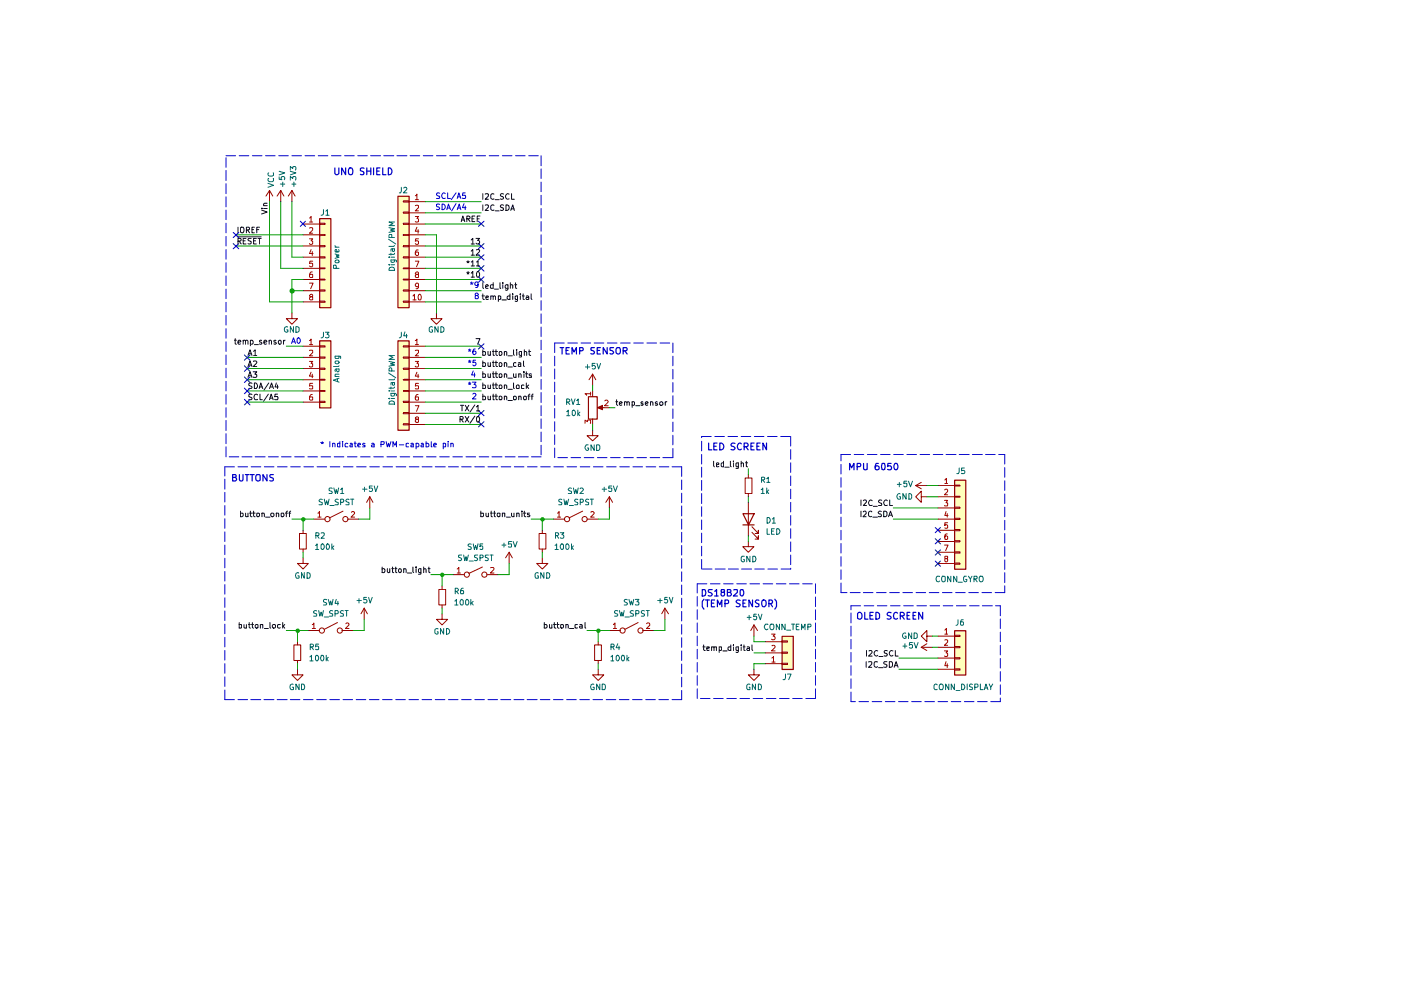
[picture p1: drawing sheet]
<svg xmlns="http://www.w3.org/2000/svg" width="297mm" height="210mm" viewBox="0 0 297 210" stroke-linecap="round" stroke-linejoin="round" font-family="sans-serif">
<g fill="#ffb">
<path d="M67.8 46.4h2.3v18.8h-2.3z"/>
<path d="M165.8 134.9h2.4v7h-2.4z"/>
<path d="M67.8 72.3h2.3v14.2h-2.3z"/>
<path d="M84.4 72.3h2.3v18.9h-2.3z"/>
<path d="M202.4 133.7h2.4v9.4h-2.4z"/>
<path d="M202.4 101.8h2.4v18.9h-2.4z"/>
<path d="M84.4 41.6h2.3v23.6h-2.3z"/>
</g>
<g fill="none" stroke="#0f0f0f" stroke-width=".21">
<path d="M50.3 50.2h5.1M50.5 51.1h.6v-.4l-.1-.2h-.5v1.2M50.5 48.2v1.2M50.7 51.1l.4 .6M51 48.3l.1-.1h.5a.86 .86 0 0 1-.1 1.2l-.5-.2zM51.6 51.1h.4M52.2 50.5h-.6v1.2h.6M52.2 48.8l.6-.1 .1-.4-.2-.1h-.5v1.2M52.5 48.8l.4 .6M53.3 50.5h-.6l-.1 .2 .1 .4 .6 .1v.4l-.2 .1-.5-.1M53.4 48.7h.4M53.8 51.1h.4"/>
<path d="M53.9 48.2h-.5v1.2h.5M54.4 50.5h-.6v1.2h.6M54.4 48.7h.5M54.7 50.5h.7M55 48.2h-.6v1.2M55 50.5v1.2M55.5 44.5l1.1 .5-1.1 .4M55.5 44.2h.1M55.9 44.2h.7M55.9 43.6h.7M56.6 43.1h-.6l-.1 .2 .1 .3M49.7 72.1h.4"/>
<path d="M49.9 71.8v1.1l.2 .1M50.5 72.6l.6-.1-.2-.4-.4 .2v.5l.1 .2 .4-.1M51.6 72.3l.1-.2 .4 .2v.7M51.6 72.1v.9M52.1 72.3l.1-.2 .4 .2v.7M52.6 77.7l.4-1.2 .4 1.2M52.6 75.4l.4-1.2 .4 1.2M52.7 77.4h.6M52.7 79.7h.6M52.7 75h.6M53.1 72.2l.3-.1 .3 .3-.1 .5h-.5M53.1 72.1v1.2"/>
<path d="M53.7 78.8h.7l-.4 .5 .4 .2v.3l-.1 .2-.6-.1M53.8 76.6l.5-.1 .1 .4-.7 .8h.7M53.8 74.5l.3-.3v1.2M53.8 75.4h.6M53.9 73.1h.9M55.5 72.2h-.5v.3l.4 .1 .1 .2-.1 .2-.4-.1M56 72.6l.6-.1-.2-.4-.4 .2v.5l.1 .2 .4-.1M57.1 72.3l.1-.2 .4 .2v.7M57.1 72.1v.9M58.5 72.2h-.4v.3l.3 .1 .2 .2-.2 .2-.3-.1M59.1 72.2l.3-.1 .2 .2v.5l-.2 .2-.4-.3zM60.1 72.1v.9"/>
<path d="M60.5 72.1l-.4 .3M100.9 71.8h.9l-.5 1.2M102.2 62.7h.5M102.4 62.3v1l.3 .2M102.4 77l.3-.1 .3 .2-.1 .5h-.5M102.4 78.8v1.2h.5l.1-.5a.36 .36 0 0 0-.6-.2M102.4 74.6l.3-.1 .3 .3-.1 .5h-.5M102.4 74.2v1.2M102.4 76.5v1.2M103 63.1l.5-.1v-.2h-.5v.6h.5M103.5 76.9v.7l.1 .1 .4-.1M103.5 79.2v.8l.5-.1"/>
<path d="M103.5 74.5v.7l.1 .2 .4-.2M104 74.5v.9M104 76.9v.8M104 79.2v.8M104.1 62.8h.5v.7M104.1 62.7v.8M104.4 76.9h.4M104.4 79.2h.4M104.4 74.5h.4M104.6 62.9l.1-.2 .4 .2v.6M104.6 76.5v1.1l.2 .1M104.6 78.8v1.2h.2"/>
<path d="M104.6 74.2v1.1l.2 .1M105 76.9h.5M105 79.2h.5M105 74.5h.5M105.2 76.5v1.1l.3 .1M105.2 78.8v1v.2h.3M105.2 74.2v1l.3 .2M105.7 62.8h.5v.6h-.5M105.7 62.7v1.2M105.8 77l.2-.1 .3 .1v.6l-.3 .1-.2-.1zM105.8 79.3h.5v.7l-.5-.1zM105.8 74.7l.2-.2 .3 .1v.7l-.3 .1-.2-.2z"/>
<path d="M106.4 63.6h1M106.9 77l.2-.1 .3 .1v.7M106.9 79.3l.4-.1 .1 .2v.6M106.9 74.7l.2-.2 .3 .2v.7M106.9 74.5v.9M106.9 76.9v.8M106.9 79.2v.8M107.7 77.8h.9M107.7 75.4h.9M108.1 62.8l-.3-.1-.3 .3 .1 .4h.5M108.1 62.3v1.2M108.7 62.3v.2"/>
<path d="M108.7 62.7v.8M108.9 79.2l.1 .8 .4-.1M108.9 74.2v1l.2 .2M109.4 77l-.3-.1-.2 .1v.6l.2 .1 .3-.1M109.4 79.2v.8M109.6 74.2v.1M109.6 74.5v.9M109.7 62.7v1.1l-.1 .1-.4-.1M109.7 62.8h-.5v.6h.5M109.9 77h.5v.7M110 79.3l.3-.1 .2 .2v.6M110 79.2v.8"/>
<path d="M110.3 62.3v.2M110.3 62.7v.8M110.4 77.2l-.5 .1v.3h.5M110.6 74.5v1.1l-.5 .1M110.6 74.6l-.4-.1-.1 .2v.5l.1 .2 .4-.1M110.7 62.7h.5M110.9 62.3v1.1l.3 .1M111 76.5v1.1l.2 .1M111.1 78.8v.2M111.1 79.2v.8M111.2 74.7l.1-.2 .4 .2v.7M111.2 74.2v1.2"/>
<path d="M111.4 79.2h.5M111.6 62.8l.3-.1 .2 .2v.6M111.6 78.8v1l.1 .2h.2M112.1 63l-.5 .1-.1 .1 .2 .3 .4-.1M112.1 74.5h.4M112.2 74.2v1l.3 .2M112.6 62.3v1l.2 .2M112.7 79.3l-.3-.1-.2 .2 .2 .3h.3v.3h-.5M52.6 80l.4-1.2 .4 1.2M53.4 81.3l-.5-.1-.2 .2v.3l.7 .3-.1 .4h-.6M53.4 83.7l-.5-.1-.2 .1v.4l.7 .3-.1 .4h-.6M53.9 81.2a.66 .66 0 0 1 .7 .4 .66 .66 0 0 1-.2 .8h-.5z"/>
<path d="M54.6 83.7l-.2-.1a.67 .67 0 0 0-.6 .5 .67 .67 0 0 0 .3 .7l.5-.1M54.9 82.4l.4-1.2 .4 1.2M55 82h.6M55.1 83.6v1.2h.5M56.9 83.6l-1 1.5M57 81.2l-1 1.5M57.1 82.4l.5-1.2 .4 1.2M57.1 84.8l.4-1.2 .4 1.2M57.2 84.4h.6M57.3 82h.5M58.6 81.2l-.3 .8h.7M58.8 83.6h-.5v.6l.5-.1v.7l-.5-.1"/>
<path d="M58.8 81.6v.8M97.5 88.9h.6v-.5l-.6-.1v1.2M97.6 85.9h.7M97.8 88.9l.4 .6M98 85.9v1.2M98.6 88.3l.8 1.2M98.6 85.9l.8 1.2M99.4 88.3l-.8 1.2M99.4 85.9l-.8 1.2M100.7 88.2l-1 1.5M100.7 85.9l-1 1.5M101 86.3l.3-.4v1.2"/>
<path d="M101 87.1h.7M101.1 88.4l.3-.1a.78 .78 0 0 1 0 1.2l-.3-.1zM102.4 83.6v1.2h.5l.1-.6a.36 .36 0 0 0-.6-.1M102.4 81.2v1.2h.5l.1-.5a.36 .36 0 0 0-.6-.2M103.5 84v.8l.5-.1M103.5 81.6v.8l.5-.1M104 81.6v.8M104 84v.8M104.4 84h.4M104.4 81.6h.4M104.6 83.6v1.2h.2M104.6 81.2v1.2h.2"/>
<path d="M105 84h.5M105 81.6h.5M105.2 83.6v1v.2h.3M105.2 81.2v1v.2h.3M105.8 84.1h.5v.7l-.5-.1zM105.8 81.7h.5v.7l-.5-.1zM106.9 84.1l.4-.1 .1 .2v.6M106.9 81.7l.4-.1 .1 .2v.6M106.9 81.6v.8M106.9 84v.8M107.7 84.9h.9M107.7 80.2h.9"/>
<path d="M107.7 82.5h.9M108.9 84.1h.5v.7l-.5-.1zM108.9 81.2v1l.2 .2M109.6 81.7h.5l-.1 .7h-.4zM110 84.1l.3-.1 .2 .2v.6M110 84v.8M111.1 84.1h.5l-.1 .7h-.4zM111.1 81.7h-.5v.6l.5 .1M111.6 81.2v1.2M111.8 82l.3 .4M111.9 84h.5M112.1 81.6l-.5 .4"/>
<path d="M112.4 83.6l-.3 .1v1.1M112.6 84h.4M113 83.6l-.2 .1v1.1M51 108.8h.4l.2 .2-.1 .5h-.5M51 108.4v1.2M52.1 108.8v.7h.5M52.6 108.8v.8M52.9 108.8h.5M53.1 108.4v1l.3 .2M53.6 108.8h.5M53.8 108.4v1l.3 .2M54.4 108.9l.5-.1 .1 .2-.1 .5h-.5z"/>
<path d="M55.5 108.9l.5-.1v.8M55.5 108.8v.8M56.3 109.6h.9M57.4 109l.2-.2h.3l.2 .2-.1 .5h-.5zM58.6 108.9l.4-.1 .1 .8M58.6 108.8v.8M59.6 108.9l.5-.1v.7h-.5zM60.5 108.8h.5M61 108.4l-.3 .1v1.1M61.2 108.8h.4M61.6 108.4l-.2 .1v1.1M101.9 108.8h.5l.1 .5a.36 .36 0 0 1-.6 .2"/>
<path d="M101.9 108.4v1.2M103 108.8v.6l.2 .2 .3-.1M103.5 108.8v.8M104 108.8h.4M104.1 108.4v1.1l.3 .1M104.6 108.8h.5M104.8 108.4v1.1l.3 .1M105.5 108.8l.5 .1v.6h-.5zM106.5 108.9l.5-.1v.8M106.5 108.8v.8M107.4 109.6h.8M108.5 108.8v.6l.1 .2 .4-.1"/>
<path d="M109 108.8v.8M109.6 108.9l.4-.1 .1 .8M109.6 108.8v.8M110.7 108.4v.1M110.7 108.8v.8M111 108.8h.5M111.2 108.4v1l.3 .2M112.3 108.8h-.5v.3h.4l.2 .3-.2 .2-.4-.1M182.5 106v1.2M183 106.2l.5-.2 .2 .3-.7 .9h.7M184.9 106.2l-.2-.2a.67 .67 0 0 0-.6 .5 .67 .67 0 0 0 .3 .7l.5-.1M185.2 107.4h.8"/>
<path d="M186.9 106.1l-.4-.1-.2 .3 .1 .2 .5 .2v.5h-.6M188.1 106.2l-.2-.2a.67 .67 0 0 0-.5 .5 .67 .67 0 0 0 .2 .7l.5-.1M188.6 106v1.2h.6M50.7 132.4l.5 .1v.6h-.5M50.7 132v1.2M51.7 132.4v.6l.2 .2 .3-.1M52.2 132.4v.8M52.7 132.4h.4M52.8 132v1l.3 .2M53.3 132.4h.5M53.5 132v1l.3 .2M54.1 132.6l.2-.2h.3l.1 .7h-.5z"/>
<path d="M55.2 132.5l.5-.1v.8M55.2 132.4v.8M56 133.3h.9M57.2 132v1.1l.2 .1M57.7 132.6l.2-.2h.4l.1 .2-.1 .5h-.5zM59.4 132.4h-.5l-.1 .5a.36 .36 0 0 0 .6 .2M59.9 132v1.2M60 132.8l.4 .4M60.4 132.4l-.5 .4M81 120.6h.4l.2 .2-.1 .5h-.5M81 120.2v1.2M82.1 120.6v.6l.2 .2 .3-.2"/>
<path d="M82.6 120.6v.8M83.1 120.6h.4M83.2 120.2v1.1l.3 .1M83.7 120.6h.5M83.9 120.2v1.1l.3 .1M84.6 120.6h.2l.3 .2v.4l-.3 .2-.3-.2zM85.6 120.7l.2-.1 .3 .1v.7M85.6 120.6v.8M86.4 121.5h.9M87.5 120.2v1l.2 .2M88.2 120.2v.1M88.2 120.6v.8"/>
<path d="M89.2 120.6v1.1l-.5 .1M89.2 120.6h-.3l-.2 .1v.5l.2 .2 .3-.1M89.8 120.7l.2-.1 .3 .1v.7M89.8 120.2v1.2M90.8 120.6h.4M90.9 120.2v1.1l.3 .1M115.4 132.4h.4l.2 .2-.1 .5h-.5M115.4 132v1.2M116.5 132.4v.7h.5M117 132.4v.8M117.3 132.4h.6M117.5 132v1l.4 .2"/>
<path d="M118 132.4h.5M118.2 132v1l.3 .2M118.9 132.5l.5-.1v.7h-.5zM120 132.5l.4-.1 .1 .8M120 132.4v.8M120.7 133.3h1M122.4 132.4l-.5 .1v.6h.5M122.9 132.4h.5v.8M123.4 132.7l-.5 .1v.1l.1 .3 .4-.1M124 132v1.1l.2 .1M149 137.2h.5M149.2 136.7v1.1l.3 .1"/>
<path d="M149.9 137.5l.5-.1v-.2h-.5v.6h.5M150.9 137.2h.5v.7M150.9 137.2v.7M151.4 137.3l.1-.1h.4v.7M152.5 137.8h.5l-.1-.6h-.4v1.1M153.2 138h1M154.9 137.2h-.4l-.2 .1 .1 .5h.5M154.9 136.7v1.2M155.5 136.7v.1M155.5 137.2v.7M156.5 137.8h-.5l.1-.6h.4v1l-.1 .1h-.4M157.1 136.7v.1"/>
<path d="M157.1 137.2v.7M157.6 137.2h.4M157.7 136.7v1.1l.3 .1M158.4 137.2h.4l.1 .7M158.9 137.4l-.5 .1-.1 .2 .2 .2 .4-.1M159.4 136.7v1.1l.2 .1M183.7 137.9v1.2M184.2 138l.5-.1 .2 .4-.8 .8h.8M186.1 138a.54 .54 0 0 0-.8 .5 .54 .54 0 0 0 .7 .5l.1-.1M186.4 139.2h.8M188.1 138h-.6v.4a.44 .44 0 0 1 .5 .2 .44 .44 0 0 1 0 .4h-.5M189.3 138a.54 .54 0 0 0-.7 .5 .54 .54 0 0 0 .6 .5l.1-.1"/>
<path d="M189.8 137.9v1.2h.6M183.6 140.3v1.2M184.1 140.4h.7v.4l-.7 .7h.7M186 140.4l-.5-.1-.2 .2 .1 .8 .3 .2 .3-.2M186.3 141.6h.9M188 140.3h-.5l-.1 .2 .1 .3 .5 .2v.3l-.1 .2-.5-.1M188.6 140.3h.5l.1 .2v.6l-.3 .4h-.3zM189.6 141.5l.4-1.2 .4 1.2M189.7 141.1h.5"/>
</g>
<g fill="none" stroke="#910000" stroke-width=".21">
<path d="M57.1 40.4l-.7 1.2M57.1 40.4v2.4M57.1 40.4l.7 1.2M59.5 40.4l-.7 1.2M59.5 40.4v2.4M59.5 40.4l.7 1.2M61.9 40.4l-.8 1.2M61.9 40.4v2.4M61.9 40.4l.7 1.2M64.3 47.5h3.4M64.3 49.8h3.4M64.3 52.2h3.4"/>
<path d="M64.3 54.5h3.4M64.3 56.9h3.4M64.3 59.3h3.4M67.7 59.2h1.2v.2h-1.2zM67.7 56.8h1.2v.2h-1.2zM67.7 54.4h1.2v.3h-1.2zM67.7 52.1h1.2v.2h-1.2zM67.7 49.7h1.2v.3h-1.2zM67.7 47.3h1.2v.3h-1.2zM61.9 66.4v1.2h1.2l-1.2 1.1-1.2-1.1h1.2M64.3 61.6h3.4M64.3 64h3.4"/>
<path d="M64.3 73.4h3.4M64.3 75.8h3.4M64.3 78.1h3.4M67.7 63.8h1.2v.3h-1.2zM67.7 61.5h1.2v.2h-1.2zM67.7 78.1h1.2v.2h-1.2zM67.7 75.7h1.2v.2h-1.2zM67.7 73.3h1.2v.3h-1.2zM85.5 78.1h1.2v.2h-1.2zM85.5 75.7h1.2v.2h-1.2zM85.5 73.3h1.2v.3h-1.2zM86.7 73.4h3.5"/>
<path d="M86.7 75.8h3.5M86.7 78.1h3.5M64.3 80.5h3.4M64.3 82.9h3.4M64.3 85.3h3.4M67.7 85.1h1.2v.2h-1.2zM67.7 82.8h1.2v.2h-1.2zM67.7 80.4h1.2v.2h-1.2zM85.5 89.8h1.2v.3h-1.2zM85.5 87.5h1.2v.2h-1.2zM85.5 85.1h1.2v.2h-1.2zM85.5 82.8h1.2v.2h-1.2z"/>
<path d="M85.5 80.4h1.2v.2h-1.2zM86.7 80.5h3.5M86.7 82.9h3.5M86.7 85.3h3.5M86.7 87.6h3.5M86.7 90h3.5M125.6 91.2v1.2h1.2l-1.2 1.1-1.1-1.1h1.1M126.7 86.4l1.1-.5v1zM127.1 86.4h.9M63.5 113.1h1.4v3.3h-1.4zM64.3 118.3v1.2h1.1l-1.1 1.1-1.2-1.1h1.2M64.3 112.4v.7"/>
<path d="M64.3 116.4v.7M66.5 110.1h2.4M72.7 108.4l-2.9 1.4M73.7 110.1h2.3M78.4 105.3l-.7 1.2M78.4 105.3v2.4M78.4 105.3l.7 1.2M107.9 117.1l-.7 1.2M107.9 117.1v2.4M107.9 117.1l.7 1.2M114.3 113.1h1.4v3.3h-1.4zM115 118.3v1.2h1.2l-1.2 1.1-1.2-1.1h1.2"/>
<path d="M115 112.4v.7M115 116.4v.7M117.3 110.1h2.4M123.5 108.4l-2.9 1.4M124.5 110.1h2.3M129.2 105.3l-.8 1.2M129.2 105.3v2.4M129.2 105.3l.7 1.2M158 101.3h1.4v3.3h-1.4zM158.7 114.8v1.1h1.2l-1.2 1.2-1.2-1.2h1.2M158.7 100.6v.7M158.7 104.6v.7"/>
<path d="M158.7 106.5v7.1M159.4 112.9l1.4 1.4v-.7v.7h-.7M159.4 111.7l1.4 1.4v-.7v.7h-.7M195.3 105.3v-1.2l-1.2 1.2 1.2 1.2v-1.2h1.2M198.9 110.1h3.5M198.9 103h3.5M198.9 105.3h3.5M198.9 107.7h3.5M198.9 112.4h3.5M198.9 114.8h3.5M198.9 117.1h3.5M198.9 119.5h3.5"/>
<path d="M202.4 119.4h1.1v.2h-1.1zM202.4 117h1.1v.3h-1.1zM202.4 114.6h1.1v.3h-1.1zM202.4 112.3h1.1v.2h-1.1zM202.4 109.9h1.1v.3h-1.1zM202.4 107.5h1.1v.3h-1.1zM202.4 105.2h1.1v.2h-1.1zM202.4 102.9h1.1v.1h-1.1zM62.3 136.7h1.5v3.3h-1.5zM63.1 136.1v.6M65.4 133.7h2.3M71.5 132l-2.8 1.4"/>
<path d="M72.5 133.7h2.3M77.2 128.9l-.7 1.2M77.2 128.9v2.4M77.2 128.9l.7 1.2M93 125h1.5v3.3h-1.5zM93.7 130.1v1.2h1.2l-1.2 1.2-1.2-1.2h1.2M93.7 124.2v.8M93.7 128.3v.6M96.1 121.8h2.4M102.3 120.2l-2.9 1.4M103.2 121.8h2.4M126.1 136.7h1.4v3.3h-1.4z"/>
<path d="M126.8 136.1v.6M129.2 133.7h2.4M135.3 132l-2.8 1.4M136.2 133.7h2.4M141 128.9l-.7 1.2M141 128.9v2.4M141 128.9l.7 1.2M159.9 132.5l-.7 1.2M159.9 132.5v2.4M159.9 132.5l.7 1.2M162.2 138.4h3.6M162.2 136.1h3.6"/>
<path d="M165.8 135.9h1.2v.2h-1.2zM165.8 138.3h1.2v.2h-1.2zM195.3 137.2h2.4M195.3 137.2l1.2 .7M196.5 136.5l-1.2 .7M198.9 134.9h3.5M198.9 137.2h3.5M198.9 139.5h3.5M202.4 139.4h1.1v.3h-1.1zM202.4 137.1h1.1v.2h-1.1zM202.4 134.7h1.1v.3h-1.1zM63.1 141.9v1.2h1.2l-1.2 1.2-1.2-1.2h1.2"/>
<path d="M63.1 140v.7M126.8 141.9v1.2h1.2l-1.2 1.2-1.2-1.2h1.2M126.8 140v.7M159.9 141.9v1.2h1.1l-1.1 1.2-1.2-1.2h1.2M162.2 140.7h3.6M165.8 140.6h1.2v.3h-1.2zM198.9 141.9h3.5M202.4 141.8h1.1v.3h-1.1z"/>
<circle cx="69.4" cy="110.1" r=".55"/>
<circle cx="73.2" cy="110.1" r=".55"/>
<circle cx="120.2" cy="110.1" r=".55"/>
<circle cx="124" cy="110.1" r=".55"/>
<circle cx="68.2" cy="133.7" r=".55"/>
<circle cx="72.1" cy="133.7" r=".55"/>
<circle cx="99" cy="121.8" r=".55"/>
<circle cx="102.7" cy="121.8" r=".55"/>
<circle cx="132" cy="133.7" r=".55"/>
<circle cx="135.8" cy="133.7" r=".55"/>
</g>
<path d="M67.8 46.4h2.3v18.8h-2.3zM67.8 72.3h2.3v14.2h-2.3zM84.4 72.3h2.3v18.9h-2.3zM157.5 108.9h2.4l-1.2 2.4zM157.5 111.3h2.4M202.4 101.8h2.4v18.9h-2.4zM165.8 134.9h2.4v7h-2.4zM202.4 133.7h2.4v9.4h-2.4z" fill="none" stroke="#910000" stroke-width=".25"/>
<g fill="none" stroke="#b90000" stroke-width=".21">
<path d="M65.6 46.2l.4-.3v1.2M65.6 48.3h.7v.5l-.7 .6h.7M65.6 50.6h.7l-.3 .5h.3v.5l-.2 .2h-.3l-.2-.2M65.6 47.1h.7M66 52.9l-.4 .9h.8M66.2 57.7l-.4 .1-.2 .9 .2 .1h.5l-.1-.6h-.4l-.2 .1M66.2 53.3v.9M66.3 55.4h-.6l-.1 .5h.7v.5l-.2 .2h-.3l-.2-.2M65.6 60h.8l-.5 1.2M65.6 72.2l.4-.3v1.2M65.6 74.3h.7v.5l-.7 .6h.7M65.6 76.6h.7l-.3 .4 .3 .1v.5l-.2 .2h-.3l-.2-.2"/>
<path d="M65.6 73.1h.7M65.9 62.9l-.3-.2 .3-.3h.2l.2 .4-.4 .1-.3 .3 .2 .4 .5-.1v-.4l-.2-.2M66 78.9l-.4 .9h.8M66.2 79.3v.8M88.1 72.2l.3-.3v1.2M88.1 74.3h.6v.5l-.6 .6h.6M88.1 76.6h.6l-.3 .4 .3 .1v.5l-.1 .2h-.4l-.1-.2M88.1 73.1h.6M88.4 78.9l-.3 .9h.7M88.6 79.3v.8M66.2 83.7l-.4 .1-.2 .9 .2 .1h.5l-.1-.6h-.4l-.2 .1M66.3 81.3h-.6l-.1 .6 .6-.1 .1 .6h-.7"/>
<path d="M88.1 86h.7l-.5 1.2M88.3 88.9l-.2-.3 .2-.2 .4 .1v.3a.51 .51 0 0 0-.6 .7h.6v-.5l-.1-.1M88.6 83.7l-.4 .1-.1 .9 .1 .1h.5l-.1-.6h-.4l-.1 .1M88.7 81.3h-.6v.6l.5-.1 .1 .6h-.6M67.4 108.8h.2l.1-.3v1.1M67.4 109.6h.7M74.5 108.6l.4-.1 .3 .3-.8 .8h.8M118.2 108.8l.3-.3v1.1M118.2 109.6h.7M125.3 108.6l.4-.1 .3 .3-.8 .8h.8M200.2 106.1h.7l-.3 .5 .3 .1v.5h-.7M200.2 115.6h.8l-.5 1.2"/>
<path d="M200.3 101.8l.4-.4v1.1M200.3 103.9l.4-.2 .2 .2v.3l-.7 .7h.7M200.3 102.5h.6M200.5 118.4l-.2-.4 .5-.1 .1 .4-.6 .2v.5l.2 .1 .4-.1v-.5l-.2-.1M200.6 108.5l-.3 .8h.7M200.8 113.2l-.5 .3v.8h.6v-.5l-.2-.2h-.2l-.2 .3M200.8 108.9v.7M200.9 110.8h-.6v.6l.2-.1 .4 .1v.5h-.6M66.2 132.4h.2l.1-.3v1.2M66.2 133.3h.7M73.3 132.2l.4-.1 .3 .3-.8 .9h.8M96.9 120.6l.4-.3v1.2"/>
<path d="M96.9 121.5h.7M104.1 120.4l.5-.1 .1 .3-.7 .9h.7M130 132.4l.4-.3v1.2M130 133.3h.7M137.1 132.2l.1-.1h.4l.2 .1v.4l-.7 .7h.7M163.6 134.5h.7l-.4 .4 .4 .2v.5h-.7M163.7 139.5l.3-.3v1.2M163.7 136.9l.4-.1 .2 .4-.7 .8h.7M200.2 138h.7l-.3 .4 .3 .2v.5h-.7M200.3 133.6l.4-.3v1.2M200.3 135.7h.6v.4l-.7 .7h.7M200.3 134.5h.6"/>
<path d="M163.7 140.4h.6M200.6 140.3l-.3 .8h.7M200.8 140.7v.9"/>
</g>
<path d="M126.7 86.4l1.1-.5v1z" fill="#910000"/>
<path d="M84.4 41.6h2.3v23.6h-2.3zM124.8 84.1h1.8v4.8h-1.8z" fill="none" stroke="#910000" stroke-width=".25"/>
<g fill="none" stroke="#910000" stroke-width=".21">
<path d="M85.5 59.2h1.2v.2h-1.2zM85.5 56.8h1.2v.2h-1.2zM85.5 54.4h1.2v.3h-1.2zM85.5 52.1h1.2v.2h-1.2zM85.5 49.7h1.2v.3h-1.2zM85.5 47.3h1.2v.3h-1.2zM85.5 45h1.2v.2h-1.2zM85.5 42.6h1.2v.2h-1.2zM86.7 42.8h3.5M86.7 45.1h3.5M86.7 47.5h3.5M86.7 49.8h3.5"/>
<path d="M86.7 52.2h3.5M86.7 54.5h3.5M86.7 56.9h3.5M86.7 59.3h3.5M85.5 63.8h1.2v.3h-1.2zM85.5 61.5h1.2v.2h-1.2zM86.7 64h3.5M86.7 61.6h3.5M92.5 66.4v1.2h1.2l-1.2 1.1-1.1-1.1h1.1M125.6 79.3v2.4M125.6 79.3l-.7 1.2M125.6 79.3l.7 1.2"/>
<path d="M125.6 82.9v1.2M125.6 88.8v1.2M128 86.4h1.2M194.1 103l1.2 .6M194.1 103h2.4M195.3 102.3l-1.2 .7M196.5 134.9v-1.2l-1.2 1.2 1.2 1.2v-1.2h1.2"/>
</g>
<g fill="none" stroke="#b90000" stroke-width=".21">
<path d="M88.1 41.5h.1l.2-.4v1.2M88.1 43.6h.6v.4l-.6 .7h.6M88.1 45.9h.6l-.3 .4 .3 .2v.5h-.6M88.1 55.4h.7l-.5 1.2M88.1 42.3h.6M88.3 58.2l-.2-.3 .2-.2h.3l.1 .4-.4 .1-.2 .2v.3l.1 .1h.4l.1-.5-.1-.1M88.4 48.2l-.3 .8h.7M88.6 53l-.4 .1a.82 .82 0 0 0 .1 1.1l.4-.2v-.5l-.4-.1-.2 .3M88.6 48.7v.7M88.7 50.6h-.6v.5h.6v.5l-.1 .2h-.4l-.1-.2M87.5 62.7l.4-.3v1.2M87.5 63.6h.7"/>
<path d="M88.7 60.5v.2l-.4 .1-.2-.3v-.2l.2-.3 .4 .2v.8l-.1 .2h-.4M88.9 62.4a.75 .75 0 0 1 .3 1.2h-.4l-.2-.4 .1-.6zM124 89.7v-.6l.5 .3 .1-.3h.5v.6M125.2 83.5h-1.2l.4 .3M125.2 83.1v.7M128.3 85l.4-.2 .2 .4-.7 .8h.7"/>
</g>
<g fill="none" stroke="#0f0f0f" stroke-width=".21">
<path d="M97.8 47l.3-1.2 .5 1.2M97.9 46.7h.6M99 46.4h.5l.2-.2-.1-.3-.6-.1v1.2M99 57.7l.2 .2 .3-.2M99 55.5h.5M99.1 58.1l.1-.2 .2 .2M99.1 55.7l.1-.2 .2 .2M99.2 46.4l.5 .6M99.2 55.3v.2M99.2 57.6v.3M99.9 50.9l.3-.4v1.2M99.9 53.3l.3-.4v1.2"/>
<path d="M99.9 57.9l.3-.3v1.2M99.9 55.5l.3-.2v1.1M99.9 51.7h.7M99.9 54.1h.7M99.9 58.8h.7M99.9 56.4h.7M100.1 46.4h.4M100.7 45.8h-.6v1.2h.6M100.9 50.5h.8l-.4 .5 .3 .1v.5l-.5 .1-.2-.1M101 53l.6-.1 .1 .4-.8 .8h.8M101 55.5l.3-.2v1.1M101 56.4h.7"/>
<path d="M101.2 46.4h.4M101.3 57.6a.75 .75 0 0 1 .2 1.2h-.3l-.2-.5 .1-.6zM101.8 45.8h-.6v1.2M102.4 59.9v1.1l.1 .1M102.4 41.1v1.1M102.4 43.4v1.2M102.9 41.1h.6v.5l-.6 .6h.6M102.9 43.5h.6v.4l-.6 .7h.6M104.6 59.9v1.2h-.5l-.1-.5a.36 .36 0 0 1 .6-.1M104.7 41.1h-.3l-.3 .2v.7l.3 .2h.3M104.7 43.5l-.3-.1-.3 .3v.7l.3 .2 .3-.1M105 42.3h.8"/>
<path d="M105 44.7h.8M106 59.9v1.2h.2M106.6 59.9v.2M106.8 41.1h-.6v.5l.5 .1 .1 .3-.3 .2h-.4M106.8 43.5h-.6v.4l.5 .2 .1 .3-.3 .2-.4-.1M107.3 43.4l.6 .2v.3v.5l-.4 .2h-.2zM107.9 41.1a.55 .55 0 0 0-.7 .6 .55 .55 0 0 0 .7 .5M108.2 59.9v1.2M108.3 44.6l.4-1.2 .4 1.2M108.4 44.3h.6M108.5 41.1v1.1h.6M109.3 59.9v1.1l.3 .1"/>
<path d="M103 60.8l.5-.2-.1-.2-.4 .1v.5v.1h.5M104.8 61.3h.9M106.6 60.4v.7M107.7 60.4v.9l-.3 .3-.2-.1M107.7 60.5a.36 .36 0 0 0-.6 .1l.1 .5h.5M108.2 60.5h.5v.6M109.1 60.4h.5M130.6 85.2h.4M130.7 84.8v1l.3 .1M131.3 85.6l.6-.2-.2-.2-.4 .1v.5l.2 .1h.3M132.4 85.3l.4-.1 .1 .1v.6M132.4 85.2v.7"/>
<path d="M132.9 85.3l.2-.1 .3 .1v.6M134 85.3h.5v.6h-.5M134 85.2v1.2M134.8 86h.8M136.3 85.3l-.2-.1-.2 .2 .5 .4-.2 .1h-.3M136.8 85.6l.6-.2-.2-.2-.4 .1v.5l.2 .1h.3M137.9 85.3l.4-.1 .1 .1v.6M137.9 85.2v.7M139.4 85.3l-.3-.1-.2 .2 .5 .4-.1 .1h-.4M140 85.3h.5v.6h-.4l-.2-.1zM141.1 85.2v.7M141.4 85.2l-.3 .1v.1"/>
<path d="M151.3 97.8v1l.2 .2M151.9 98.6l.5-.1v-.3h-.5v.7h.5M153.4 98.2l-.3-.1-.2 .2v.5l.2 .2 .3-.1M153.4 97.8v1.2M153.7 99.1h.9M154.9 97.8v1l.1 .2M155.5 97.8v.1M155.5 98.1v.9M156.5 98.1v1.1l-.5 .1M156.5 98.2l-.3-.1-.2 .2v.5l.2 .2 .3-.1M157.1 98.3l.2-.2 .3 .2v.7M157.1 97.8v1.2"/>
<path d="M158.1 98.1h.4M158.2 97.8v1.1l.3 .1M182.5 108.4v1.2M183 108.5l.5-.1 .1 .1v.4l-.6 .7h.6M184.8 108.5a.45 .45 0 0 0-.7 .1v.7a.45 .45 0 0 0 .7 .2M185.1 109.6h.9M186.9 108.5l-.5-.1-.2 .2 .2 .4 .5 .1v.4h-.7M187.4 108.4h.3l.3 .2v.7l-.3 .3h-.3zM188.4 109.6l.4-1.2 .4 1.2M188.6 109.2h.5"/>
</g>
<g fill="none" stroke="#090" stroke-width=".21">
<path d="M50 49.8h14.3M50 52.2h14.3M57.1 42.8v21.2h7.2M59.5 42.8v14.1h4.8M61.9 42.8v11.7h2.4M64.3 59.3h-2.4v7.1M90.2 56.9h11.8M90.2 59.3h11.8M90.2 49.8h2.3v16.6M90.2 52.2h11.8M90.2 54.5h11.8M90.2 42.8h11.8"/>
<path d="M90.2 47.5h11.8M90.2 45.1h11.8M52.4 78.1h11.9M52.4 75.8h11.9M60.7 73.4h3.6M61.9 61.6h2.4M90.2 73.4h11.8M90.2 61.6h11.8M90.2 64h11.8M90.2 78.1h11.8M90.2 75.8h11.8M52.4 85.3h11.9"/>
<path d="M52.4 82.9h11.9M52.4 80.5h11.9M90.2 90h11.8M90.2 85.3h11.8M90.2 82.9h11.8M90.2 87.6h11.8M90.2 80.5h11.8M125.6 81.7v1.2M125.6 90v1.2M129.2 86.4h1.2M158.7 99.4v1.2M61.9 110.1h4.6"/>
<path d="M64.3 110.1v2.3M64.3 117.1v1.2M78.4 107.7v2.4h-2.4M107.9 119.5v2.3h-2.3M112.6 110.1h4.7M115 110.1v2.3M115 117.1v1.2M129.2 107.7v2.4h-2.4M158.7 105.3v1.2M158.7 113.6v1.2M189.4 110.1h9.5M189.4 107.7h9.5"/>
<path d="M196.5 105.3h2.4M196.5 103h2.4M60.7 133.7h4.7M63.1 133.7v2.4M77.2 131.3v2.4h-2.4M91.4 121.8h4.7M93.7 121.8v2.4M93.7 128.9v1.2M124.5 133.7h4.7M126.8 133.7v2.4M141 131.3v2.4h-2.4M159.9 134.9v1.2h2.3"/>
<path d="M159.9 138.4h2.3M190.6 139.5h8.3M197.7 137.2h1.2M197.7 134.9h1.2M63.1 140.7v1.2M126.8 140.7v1.2M162.2 140.7h-2.3v1.2M190.6 141.9h8.3"/>
</g>
<g fill="none" stroke="#0000ca" stroke-width=".21">
<path d="M47.9 33h2.1M47.9 33.4v2.1M47.9 36.2v2.1M47.9 38.9v2.2M50.7 33h2M53.5 33h2M56.3 33h2M59.1 33h2M61.9 33h2M64.7 33h2M67.5 33h2M70.3 33h2"/>
<path d="M73.1 33h2M75.9 33h2M78.6 33h2.1M81.4 33h2.1M84.2 33h2.1M87 33h2M89.7 33h2.1M92.5 33h2.1M95.3 33h2.1M98.1 33h2.1M100.9 33h2.1M103.7 33h2"/>
<path d="M106.5 33h2M109.3 33h2M112.1 33h2M114.7 33v2.1M114.7 35.8v2M114.7 38.6v2M47.9 41.7v2.2M47.9 44.5v2.1M47.9 47.3v2.1M47.9 50.1v2.1M47.9 52.9v2M47.9 55.7v2"/>
<path d="M47.9 58.5v2M93.2 41h-.6v.4l.5 .2 .1 .3-.1 .2h-.6M93.2 43.3h-.7v.4l.7 .4-.2 .3h-.5M93.7 43.3a.6 .6 0 0 1 .7 .6 .6 .6 0 0 1-.7 .5zM94.4 41.1l-.3-.2a.67 .67 0 0 0-.5 .5 .67 .67 0 0 0 .3 .7l.5-.1M94.7 44.4l.4-1.1 .4 1.1M94.8 44.1h.6M94.9 40.9v1.2h.6M96.7 40.9l-1 1.4M96.7 43.2l-.9 1.5M96.9 42.1l.4-1.2 .4 1.2M96.9 44.4l.5-1.1 .3 1.1"/>
<path d="M97 41.7h.6M97 44.1h.6M98.4 43.2l-.4 .8h.8M98.6 40.9h-.5l-.1 .6 .6-.1v.7l-.6-.1M98.6 43.7v.7M99.7 59.9l.3 .2 .3-.2M100 59.8v.3M114.7 41.4v2M114.7 44.2v2M114.7 47v2M114.7 49.8v2M114.7 52.6v2"/>
<path d="M114.7 55.4v2M114.7 58.2v2M47.9 61.3v2M47.9 64.1v2M47.9 66.9v2M47.9 69.7v2M47.9 72.5v2M47.9 75.3v2M47.9 78.1v2M61.8 72.8l.4-1.2 .5 1.2M62 72.5h.5M63.1 71.7l.1-.1a.62 .62 0 0 1 .5 .6 .62 .62 0 0 1-.5 .6l-.2-.2z"/>
<path d="M99.3 74.2h.5M99.3 76.5h.5M99.4 74.5l.2-.2 .1 .2M99.4 76.9l.2-.3 .1 .3M99.6 74v.3M99.6 76.4v.2M99.8 60.3l.2-.2 .2 .2M100.3 78.7l-.3 .8h.8M100.6 79.1v.8M100.8 74l-.4 .1-.2 .8 .3 .3 .4-.3-.1-.4-.1-.1-.5 .3M100.8 76.4h-.5l-.1 .5h.6l.1 .4-.2 .3-.5-.2M100.9 62.7l-.1-.1 .1-.5h.3l.2 .3-.1 .3h-.4l-.1 .1v.5h.5l.1-.1v-.3l-.2-.2"/>
<path d="M101.3 60.3v.2h-.4l-.2-.2v-.3l.2-.2 .4 .1v.8l-.1 .3h-.4M114.7 61v2M114.7 63.8v2M114.7 66.5v2.1M114.7 69.3v2.1M114.7 72.1v2.1M114.7 74.9v2.1M114.7 77.7v2.1M117.6 75.5v2.1M117.6 78.2v2.1M119.6 72.7h-2v2.1M120.4 72.7h2"/>
<path d="M123.2 72.7h2M126 72.7h2M128.8 72.7h2M131.6 72.7h2M134.4 72.7h2M137.2 72.7h2M140 72.7h2M142.7 72.7v2.1M142.7 75.5v2.1M142.7 78.3v2M47.9 80.9v2M47.9 83.7v2"/>
<path d="M47.9 86.4v2.1M47.9 89.2v2.1M47.9 91.9v2.2M47.9 94.7v2.2M48.6 96.9h2M49.7 99h-2v1.9M50.5 99h2M51.3 96.9h2.1M53.3 99h2M54.1 96.9h2.1M56 99h2.1M56.9 96.9h2.1"/>
<path d="M58.8 99h2.1M59.7 96.9h2M61.6 99h2.1M62.5 96.9h2M64.4 99h2.1M65.3 96.9h2M67.2 99h2.1M68 93.8h.6M68.1 96.9h2M68.2 94.1l.1-.2 .2 .2M68.3 93.6v.3M69.9 93.6v1.1"/>
<path d="M70 99h2.1M70.5 94.1l.4-.1 .1 .1v.6M70.5 94v.7M70.9 96.9h2M72.1 93.6v1.1h-.5l-.1-.6h.6M72.6 93.6v.1M72.6 94v.7M72.8 99h2M73.7 96.9h2M73.7 94.1a.36 .36 0 0 0-.5 .1v.5h.5M74.3 94.1h.4v.6h-.4l-.1-.2 .5-.3M75.1 94h.4"/>
<path d="M75.3 93.6v1l.2 .1M75.6 99h2M75.9 94.4l.6-.2-.2-.2-.4 .1v.5v.1h.5M76.5 96.9h2M77.4 94.1l-.4-.1-.1 .1 .1 .3h.4v.3h-.5M78.4 99h2M78.8 94.1l.4-.1 .1 .1v.6h-.5l-.1-.2 .6-.3M79.2 96.9h2.1M80.8 94.2h.5l.1-.1v-.4l-.6-.1v1.1M81.2 99h2M81.9 93.6l.2 1.1 .3-.7 .1 .7 .4-1.1M82 96.9h2.1"/>
<path d="M83.3 94.7v-1.1l.4 .8 .4-.8v1.1M84 99h2M84.7 94.3h.9M84.8 96.9h2.1M86.6 94.1h-.5v.6h.5M86.8 99h2M87.1 94.1h.5v.6h-.5v-.3l.5-.2M87.6 96.9h2.1M88.2 94.1l.4-.1 .2 .2v.4l-.2 .1h-.4M88.2 94v1.2M89.3 94.1h.4v.6h-.4l-.1-.2 .5-.3M89.5 99h2.1"/>
<path d="M90.3 93.6v1.1h.5l.1-.1-.1-.5h-.5M90.4 96.9h2.1M91.4 93.6v1.1h.2M91.9 94.4l.6-.2-.1-.2-.5 .1v.5l.1 .1h.5M92.3 99h2.1M93.2 96.9h2M94 94.1h.5v.6h-.5M94 94v1.2M95 93.6v.1M95 94v.7M95.1 99h2.1M95.6 94.1l.3-.1 .2 .1v.6"/>
<path d="M95.6 94v.7M96 96.9h2M97.9 99h2M98.8 96.9h2M99.3 81.2l.3 .2 .2-.2M99.4 81.5l.2-.1 .1 .1M99.6 81v.4M100.2 81h.7l-.4 .5 .4 .2v.3l-.1 .2-.6-.1M100.2 83.6l.5-.2 .2 .3-.7 .9h.7M100.7 99h2M101.6 96.9h2M103.5 99h2"/>
<path d="M104.3 96.9h2.1M106.3 99h2M107.1 96.9h2.1M109.1 99h2M109.9 96.9h2.1M111.8 99h2.1M112.7 96.9h2M114.6 99h2.1M114.7 80.4v2.1M114.7 83.2v2.1M114.7 86v2.1M114.7 88.8v2"/>
<path d="M114.7 91.6v2M114.7 94.4v2M117.4 99h2.1M117.6 81v2.1M117.6 83.8v2.1M117.6 86.6v2M117.6 89.4v2M117.6 92.2v2M117.6 95v2M118.3 97h2M120.2 99h2.1M121.1 97h2"/>
<path d="M123 99h2.1M123.9 97h2M125.8 99h2M126.7 97h2M128.6 99h2M129.5 97h2M131.4 99h2M132.2 97h2.1M134.2 99h2M135 97h2.1M137 99h2M137.8 97h2.1"/>
<path d="M139.8 99h2M142.5 99h2v2M142.7 81.1v2M142.7 83.9v2M142.7 86.7v2M142.7 89.5v2M142.7 92.3v2M142.7 95.1v1.9h-2.2M148.8 93.6v2M148.8 96.4v2M148.8 99.1v2.1M150.8 92.5h-2v.3"/>
<path d="M151.6 92.5h2M154.3 92.5h2.1M157.1 92.5h2.1M159.9 92.5h2.1M162.7 92.5h2.1M165.5 92.5h2.1M167.6 92.5v2.1M167.6 95.3v2.1M167.6 98.1v2.1M178.3 98.5v2M180.3 96.4h-2v1.3M181.1 96.4h2"/>
<path d="M183.9 96.4h2M186.7 96.4h2M189.5 96.4h2M192.3 96.4h2M195.1 96.4h2M197.9 96.4h2M200.6 96.4h2.1M203.4 96.4h2.1M206.2 96.4h2.1M209 96.4h2M211.8 96.4h1.2v2M213 99.1v2.1"/>
<path d="M47.7 101.6v2.1M47.7 104.4v2M47.7 107.2v2M47.7 110v2M47.7 112.8v2M47.7 115.6v2M47.7 118.4v2M144.5 101.8v2M144.5 104.6v2M144.5 107.3v2.1M144.5 110.1v2.1M144.5 112.9v2.1"/>
<path d="M144.5 115.7v2M144.5 118.4v2.1M148.8 101.9v2.1M148.8 104.6v2.2M148.8 107.4v2.1M148.8 110.2v2.1M148.8 113v2.1M148.8 115.8v2.1M148.8 118.6v2M167.6 100.9v2.1M167.6 103.7v2M167.6 106.5v2"/>
<path d="M167.6 109.3v2M167.6 112.1v2M167.6 114.9v2M167.6 117.7v2M178.3 101.3v2M178.3 104.1v2M178.3 106.8v2.1M178.3 109.6v2.1M178.3 112.4v2.1M178.3 115.2v2.1M178.3 118v2.1M213 101.9v2.1"/>
<path d="M213 104.7v2.1M213 107.5v2.1M213 110.3v2.1M213 113.1v2M213 115.9v2M213 118.7v2M47.7 121.2v2M47.7 124v2M47.7 126.7v2.1M47.7 129.5v2.1M47.7 132.3v2.1M47.7 135.1v2.1"/>
<path d="M47.7 137.9v2.1M144.5 121.2v2.1M144.5 124v2.1M144.5 126.8v2.1M144.5 129.6v2.1M144.5 132.4v2.1M144.5 135.2v2M144.5 138v2M147.8 126.5v2M147.8 129.3v2M147.8 132.1v2M147.8 134.9v2"/>
<path d="M147.8 137.7v2M148.9 120.6h2.1M149.9 123.8h-2.1v1.9M150.6 123.8h2.1M151.6 120.6h2.2M153.4 123.8h2M154.4 120.6h2.1M156.2 123.8h2M157.2 120.6h2.1M159 123.8h2M160 120.6h2.1M161.8 123.8h2"/>
<path d="M162.8 120.6h2M164.6 123.8h2M167.4 123.8h2M167.6 120.5v.1h-2M170.2 123.8h2M172.9 123.8v2M172.9 126.6v2M172.9 129.3v2.1M172.9 132.1v2.1M172.9 134.9v2.1M172.9 137.7v2M178.3 123.6v2h1.3"/>
<path d="M178.3 120.8v2.1M180.3 125.6h2.1M180.4 130v2.1M180.4 132.8v2.1M180.4 135.6v2M180.4 138.3v2.1M182.5 128.4h-2.1v.9M183 125.6h2.1M183.2 128.4h2.1M185.8 125.6h2.1M186 128.4h2M188.6 125.6h2.1"/>
<path d="M188.8 128.4h2M191.4 125.6h2.1M191.6 128.4h2M194.2 125.6h2.1M194.4 128.4h2M197 125.6h2.1M197.2 128.4h2M199.8 125.6h2M200 128.4h2M202.6 125.6h2M202.8 128.4h2M205.4 125.6h2"/>
<path d="M205.6 128.4h2M208.2 125.6h2M208.3 128.4h2.1M211.1 128.4h1v2.2M212.1 131.2v2.1M212.1 134v2.1M212.1 136.8v2.1M212.1 139.6v2M213 121.4v2.1M213 124.2v1.4h-2M47.7 146.3v2h2M47.7 140.7v2"/>
<path d="M47.7 143.5v2M50.5 148.3h2M53.2 148.3h2.1M56 148.3h2.1M58.8 148.3h2.1M61.6 148.3h2M64.3 148.3h2.1M67.1 148.3h2.1M69.9 148.3h2.1M72.7 148.3h2.1M75.5 148.3h2.1M78.3 148.3h2"/>
<path d="M81.1 148.3h2M83.9 148.3h2M86.7 148.3h2M89.5 148.3h2M92.3 148.3h2M95.1 148.3h2M97.9 148.3h2M100.7 148.3h2M103.5 148.3h2M106.2 148.3h2.1M109 148.3h2.1M111.8 148.3h2.1"/>
<path d="M114.6 148.3h2M117.3 148.3h2.1M120.1 148.3h2.1M122.9 148.3h2.1M125.7 148.3h2.1M128.5 148.3h2.1M131.3 148.3h2M134.1 148.3h2M136.9 148.3h2M139.7 148.3h2M144.5 140.8v2M144.5 143.6v2"/>
<path d="M144.5 146.4v1.9h-2M147.8 140.5v2M147.8 143.3v2M147.8 146v2.1M148.5 148.1h2M151.3 148.1h2M154.1 148.1h2M156.9 148.1h2M159.7 148.1h2M162.5 148.1h2M165.3 148.1h2M168.1 148.1h2"/>
<path d="M172.9 140.5v2M172.9 143.3v2M172.9 146v2.1h-2M180.4 146.7v2.1h1M180.4 141.1v2.1M180.4 143.9v2.1M182.1 148.8h2M184.9 148.8h2M187.7 148.8h2M190.5 148.8h2M193.3 148.8h2M196.1 148.8h2"/>
<path d="M198.9 148.8h2M201.7 148.8h2M204.5 148.8h2M207.3 148.8h2M212.1 142.4v2M212.1 145.2v2M212.1 148v.8h-2"/>
</g>
<g fill="none" stroke="#0000ca" stroke-width=".25">
<path d="M71 35.6v1.2l.2 .2 .6-.2v-1.2M73.3 35.6v1.4l-.9-1.4v1.4M74 35.7l.5-.1a.89 .89 0 0 1 0 1.4l-.5-.1-.1-.8zM77.2 35.7h-.7v.5a.56 .56 0 0 1 .6 .8h-.7M77.8 35.6v1.4M77.8 36.3h.8M78.6 35.6v1.4M79.2 35.6v1.4M79.9 36.3h.5M80.6 35.6h-.7v1.4h.7M81.2 35.6v1.4h.6M82.3 35.6a.72 .72 0 0 1 .8 .7 .72 .72 0 0 1-.8 .7z"/>
<path d="M118.7 73.7h.8M119.2 73.7v1.4M120 74.3h.4M120.7 73.7h-.7v1.4h.7M121.3 75.1v-1.4l.4 .9 .5-.9v1.4M122.9 74.4l.7-.1 .1-.3-.2-.3h-.6v1.4M126 73.7h-.7v.6a.49 .49 0 0 1 .6 .1 .49 .49 0 0 1 0 .6h-.6M126.6 74.3h.5M127.3 73.7h-.7v1.4h.7M128.7 73.7v1.4l-.8-1.4v1.4M130.1 73.7l-.8 .1v.4l.8 .4-.3 .5-.5-.1M130.7 73.9l.2-.2h.5v.2a1.02 1.02 0 0 1 0 1.1l-.5 .1-.2-.2z"/>
<path d="M132.1 74.4l.8-.1v-.5l-.8-.1v1.4M132.5 74.4l.5 .7M150.2 93.9v1.5h.7M151.3 94.6h.5M152 93.9h-.7v1.5h.7M152.6 93.9a.73 .73 0 0 1 .9 .8 .73 .73 0 0 1-.9 .7zM155.8 94l-.5-.1-.3 .4 .2 .3 .4 .1 .2 .4-.2 .3-.6-.1M157.2 94.1l-.1-.1a.69 .69 0 0 0-.8 .6 .69 .69 0 0 0 .5 .8l.4-.2M157.8 94.7l.7-.1a.45 .45 0 0 0-.1-.7h-.6v1.5M158.1 94.7l.5 .7M159.2 94.6h.4M159.9 93.9h-.7v1.5h.7"/>
<path d="M160.5 94.6h.4M161.2 93.9h-.7v1.5h.7M162.5 93.9v1.5l-.7-1.5v1.5M180.1 99.6v-1.3l.5 .9 .5-.9v1.3M181.7 98.9h.6l.2-.2-.1-.4h-.7v1.3M183.1 98.3v1.1l.2 .2 .6-.1v-1.2M186.2 98.3h-.4a1.05 1.05 0 0 0-.1 1.2h.6l.1-.5-.3-.2h-.3l-.3 .2M187 98.3h.6v1.2h-.6zM188.9 98.3h-.6l-.1 .6 .6-.1 .2 .2-.1 .5h-.7M189.8 98.3a.69 .69 0 0 1 .6 .5 .69 .69 0 0 1-.3 .7l-.1 .1a.74 .74 0 0 1-.5-.6 .74 .74 0 0 1 .3-.7zM49.3 101.2h.6l.2-.2-.1-.3-.7-.1v1.4h.6l.3-.4-.4-.4M50.8 100.6v1.1l.2 .3h.3l.2-.3v-1.1"/>
<path d="M52 100.6h.8M52.4 100.6v1.4M53 100.6h.9M53.5 100.6v1.4M54.3 100.8l.2-.2h.5l.2 .2v1l-.4 .2-.5-.2zM56.6 100.6v1.4l-.8-1.4v1.4M58 100.6h-.6l-.2 .3 .2 .3 .6 .3v.3l-.3 .2-.5-.1M148.9 125h.5l.2 .2v1l-.4 .2h-.3zM149.2 127l-.3 .6a1.77 1.77 0 0 0 .3 1.6M149.6 127.2h.8M150 127.2v1.5M150.8 127.9h.5"/>
<path d="M151 125h-.7l-.1 .3v.2l.5 .2 .3 .4-.3 .3-.5-.1M151.5 125.3l.4-.3v1.4M151.5 127.2h-.7v1.5h.7M151.5 126.4h.8M152.1 128.7v-1.5l.5 1 .4-1v1.5M153.1 125.6l-.2-.3 .1-.3h.5v.5l-.5 .1a.45 .45 0 0 0 0 .6 .45 .45 0 0 0 .5 .1l.1-.4-.1-.3h-.1M153.7 128l.7-.1 .1-.5-.3-.2h-.5v1.5M154.2 125.6h.6l.2-.3-.1-.2-.7-.1v1.4h.6l.3-.5-.4-.3M155.6 125.1l.7-.1v.6l-.8 .8h.8M156.9 127.3l-.6-.1-.2 .3 .2 .4 .6 .3-.3 .5-.5-.1M157 125.1l.5-.1a.89 .89 0 0 1-.2 1.4l-.4-.3zM157.5 127.9h.4"/>
<path d="M158.2 127.2h-.7v1.5h.7M159.6 127.2v1.5l-.8-1.5v1.5M160.9 127.3l-.5-.1-.3 .3 .3 .4 .5 .2v.4l-.2 .2-.6-.1M161.7 127.3l.1-.1a.73 .73 0 0 1 .7 .7 .73 .73 0 0 1-.7 .8 .97 .97 0 0 1-.1-1.4zM163 128l.7-.1v-.6l-.7-.1v1.5M163.4 128l.4 .7M164.3 127l.3 .6a1.77 1.77 0 0 1-.3 1.6M181.8 130.1l.4-.3a.73 .73 0 0 1 .6 .8 .73 .73 0 0 1-.6 .7l-.4-.2zM183.3 129.8v1.5h.7M184.4 130.5h.6M185.1 129.8h-.7v1.5h.7M185.7 129.8h.4l.4 .4v.7l-.4 .4h-.4z"/>
<path d="M188.9 129.9l-.6-.1-.2 .4 .2 .3 .6 .4a.51 .51 0 0 1-.3 .4 .51 .51 0 0 1-.5-.1M190.3 130l-.1-.1a.42 .42 0 0 0-.7 .3v.9l.4 .2 .4-.2M190.9 130.6l.7-.1v-.5l-.2-.2h-.5v1.5M191.2 130.6l.5 .7M192.3 130.5h.4M192.9 129.8h-.6v1.5h.6M193.6 130.5h.4M194.2 129.8h-.6v1.5h.6M195.6 129.8v1.5l-.8-1.5v1.5"/>
</g>
<g fill="none" stroke="#00008a" stroke-width=".21">
<path d="M49.4 49.3l1.2 1.1M49.4 51.6l1.2 1.1M50.6 49.3l-1.2 1.1M50.6 51.6l-1.2 1.1M63.7 46.9l1.1 1.1M64.8 46.9l-1.1 1.1M101.4 46.9l1.2 1.1M101.4 51.6l1.2 1.1M101.4 58.7l1.2 1.2M101.4 54l1.2 1.1M101.4 56.3l1.2 1.2M102.6 46.9l-1.2 1.1"/>
<path d="M102.6 51.6l-1.2 1.1M102.6 58.7l-1.2 1.2M102.6 54l-1.2 1.1M102.6 56.3l-1.2 1.2M51.8 79.9l1.2 1.2M51.8 77.6l1.2 1.1M51.8 75.3l1.2 1.1M53 79.9l-1.2 1.2M53 77.6l-1.2 1.1M53 75.3l-1.2 1.1M101.4 72.9l1.2 1.1M102.6 72.9l-1.2 1.1"/>
<path d="M51.8 82.3l1.2 1.2M51.8 84.7l1.2 1.2M53 82.3l-1.2 1.2M53 84.7l-1.2 1.2M101.4 87l1.2 1.1M101.4 89.4l1.2 1.1M102.6 87l-1.2 1.1M102.6 89.4l-1.2 1.1M198.3 111.8l1.1 1.1M198.3 114.2l1.1 1.1M198.3 116.6l1.1 1.1M198.3 119l1.1 1.1"/>
<path d="M199.4 111.8l-1.1 1.1M199.4 114.2l-1.1 1.1M199.4 116.6l-1.1 1.1M199.4 119l-1.1 1.1"/>
</g>
<g fill="#090">
<circle cx="115" cy="110.1" r=".47"/>
<circle cx="93.8" cy="121.9" r=".47"/>
<circle cx="64.3" cy="110.1" r=".47"/>
<circle cx="63.1" cy="133.7" r=".47"/>
<circle cx="126.9" cy="133.7" r=".47"/>
<circle cx="61.9" cy="61.7" r=".55"/>
</g>
<g fill="none" stroke="#006665" stroke-width=".21">
<path d="M56.8 38.9l1.2 .4-1.2 .4M57 37.8l-.2 .4 .3 .3h.6l.3-.1-.1-.6M57 36.7l-.2 .3 .3 .3h.6l.3-.1-.1-.5M59.2 37.5v.5l.6 .1-.2-.2 .1-.4h.6v.6M59.2 36.3l1.2 .4-1.2 .4M59.4 39h1M59.9 38.6v.9M61.6 38.2v-.8l.5 .4v-.3l.5-.1 .1 .3v.5M61.6 36.3l1.1 .4-1.1 .4M61.6 36.1v-.8l.5 .4v-.3l.5-.1 .1 .3v.5M61.9 39h.8M62.3 38.6v.9"/>
<path d="M85.1 39.7v.9l-.2 .3h-.2M85.6 39.9l.4-.2 .3 .3-.8 .9h.8M68.6 44.4v.9l-.2 .3h-.3M69.1 44.8l.3-.4v1.2M69.1 45.6h.7M71 53.8l.9 .3-.6 .2 .6 .2-.9 .3M71 52.1l.3 .3M71 52.4h.9M71.1 55.2l.5-.1 .3 .4-.2 .2h-.5l-.2-.2zM71.3 56.9l-.1-.7h-.4l-.1 .7h1.2M71.8 52.9v.5h-.7v-.5h.3l.1 .5M82.4 50.7l1.5 1"/>
<path d="M82.5 56.1h.1M82.5 54.5h.1M82.5 48.3l1.2 .2-.9 .3 .9 .2-1.2 .3M82.6 56.7h.9l.2 .6h-1.2zM82.9 53.7v.4M82.9 56.1h.8M82.9 54.5h.8M83.1 50.4v-.6l-.6-.1v.7h1.2M83.1 52.7l.1 .6h.2l.3-.1-.1-.5M83.6 55.1v.4h-.7v-.4h1l.2 .2-.1 .2M83.7 53.7l-.1 .2h-1.1M83.7 52.7l-.8 .1v.5"/>
<path d="M83.7 52.1l-.2 .1h-1M83.7 47.1h-1.2l.8 .3-.8 .4h1.2M61 69.3h-.3a.61 .61 0 0 0-.4 .6 .61 .61 0 0 0 .5 .5h.2v-.5h-.2M62.2 69.3v1.1l-.6-1.1v1.1M62.7 69.3h.4l.3 .2v.7l-.3 .2h-.4zM68.6 70.4v.9l-.2 .2-.3 .1M69 70.4h.8l-.5 .5 .5 .2-.1 .4h-.7M71 76.7l.2-.2h.5l.2 .4-.3 .2h-.3zM71 75.5h1.1l.1 .5M71 79.8h.9M71.1 75.5l-.1 .4 .2 .1h.5l.2-.1-.1-.4M71.4 78.2v.5l.1 .1 .4-.1-.1-.5"/>
<path d="M71.9 79.3h-.8l-.1 .4 .2 .1M71.9 78.2h-.7l-.2 .2 .1 .3M71.9 77.6l-.2 .1h-1M82.4 79.1l1.5 1M82.5 76.6l1.2 .3-.9 .2 .9 .3-1.2 .2M83.1 78.7v-.6l-.2-.1-.4 .1v.6h1.2M83.7 75.4h-1.2l.8 .4-.8 .4h1.2M85.1 70.4v.9l-.4 .3M85.9 70.4l-.3 .8h.8M86.2 70.9v.7M91.7 69.3a.45 .45 0 0 0-.7 .2v.7a.45 .45 0 0 0 .7 .2v-.5h-.2M92.9 69.3v1.1l-.7-1.1v1.1"/>
<path d="M93.5 69.3l.6 .1v.4v.5l-.4 .1h-.2zM124.1 77.8h1M124.5 77.3v.9M126.2 77h-.6v.6l.4-.1 .2 .2v.4h-.6M126.6 77l.3 1.2 .4-1.2M71.5 80.3v.6M71.9 80.2l-1.2 .4 1.2 .4M82.5 84.5h.1M82.5 82.9h.1M82.6 85.1h.9l.2 .6h-1.2zM82.9 84.5h.8M82.9 82.9h.8"/>
<path d="M82.9 82v.5M83.1 81.1l.1 .5 .2 .1 .3-.2-.1-.4M83.6 83.4a.36 .36 0 0 1-.2 .6l-.5-.1v-.5h.9l.3 .3-.1 .2M83.7 82l-.2 .3h-1M83.7 81.1l-.8 .1v.4M83.7 80.3l-.1 .2h-1.1M120.1 87.3l.4-.3v1.1M120.1 85.3h.5l.2-.3-.2-.4h-.5v1.2M120.1 88.1h.7M120.4 85.3l.4 .5M121.2 84.6l.3 1.2 .4-1.2M121.4 87h.3a.64 .64 0 0 1 .3 .6 .64 .64 0 0 1-.4 .5l-.3-.2z"/>
<path d="M122.3 84.9l.3-.3v1.2M122.3 85.8h.6M122.5 87v1.1M122.6 87.7l.3 .4M122.9 87.4l-.4 .4M124.7 94.3h-.4a.67 .67 0 0 0-.3 .7 .67 .67 0 0 0 .5 .5l.3-.2v-.3h-.3M126 94.3v1.2l-.7-1.2v1.2M126.5 94.3h.5l.2 .3v.6l-.4 .3h-.3zM203.4 99.2v.9l-.2 .3h-.3M204.5 99.2h-.6v.6l.5-.1 .2 .2v.3l-.2 .2-.5-.1M66.9 115.7l.3-.4v1.2M66.9 116.5h.7"/>
<path d="M67 113.5h.6v-.5l-.6-.1v1.2M67.2 113.5l.4 .6M68.1 113h.6v.5l-.6 .6h.6M68.2 115.4l.2-.1a.64 .64 0 0 1 .4 .6 .64 .64 0 0 1-.5 .6l-.2-.3zM68.3 105.9l-.4-.1-.3 .3 .1 .2 .6 .3v.3l-.7 .1M68.7 105.8l.3 1.2 .3-.8 .2 .8 .3-1.2M69.3 115.4l.2-.1a.64 .64 0 0 1 .4 .6 .64 .64 0 0 1-.5 .6l-.2-.4zM69.9 107.2h1M70.4 115.3v1.2M70.4 103.5h-.5l-.1 .1v.4l.6 .3-.1 .3h-.5M70.4 116.1l.4 .4M70.8 103.5l.3 1.1 .2-.8 .2 .8 .3-1.1"/>
<path d="M70.8 115.7l-.4 .5M71.7 105.9l-.4-.1-.3 .3 .1 .2 .6 .3v.3l-.7 .1M72.2 106.5l.6-.1v-.5l-.6-.1v1.2M72.2 103.8l.4-.3v1.1M72.2 104.6h.7M74 105.9l-.4-.1-.3 .3 .1 .2 .6 .3v.3l-.7 .1M74.3 105.8h.7M74.7 105.8v1.2M76.9 103.7h.9M77.3 103.3v.9M78.9 103h-.6v.5h.6l.1 .5-.3 .2-.4-.1M79.3 103l.4 1.2 .4-1.2"/>
<path d="M97.9 117.7h-.6v.5l.5 .2 .1 .2-.3 .3-.4-.1M98.3 117.7l.3 1.2 .2-.9 .2 .9 .3-1.2M99.5 119h.8M99.9 115.4l-.4-.1-.3 .3 .3 .3 .4 .2v.3h-.7M100.3 115.3l.3 1.2 .2-.8 .3 .8 .2-1.2M101.3 117.7h-.6v.5l.5 .2 .1 .2-.3 .3-.4-.1M101.8 118.3l.6-.1v-.3l-.1-.2h-.5v1.2M102.4 115.3h-.6v.6l.1-.2 .5 .2v.5h-.6M103.5 117.7h-.5v.5l.5 .2v.2l-.2 .3-.4-.1M103.9 117.7h.7M104.2 117.7v1.2M106.4 115.6h.9"/>
<path d="M106.8 115.1v.9M108.5 114.8h-.6l-.1 .6 .6-.1 .1 .6h-.7M108.8 114.8l.4 1.2 .4-1.2M117.7 115.7l.3-.4v1.2M117.7 116.5h.7M117.8 113.5h.5l.1-.1v-.4l-.6-.1v1.2M118 113.5l.4 .6M118.8 112.9h.7l-.4 .5 .4 .1v.5h-.7M119 115.4l.2-.1 .3 .3v.6l-.4 .3a.7 .7 0 0 1-.1-1.1zM119.1 105.9h-.6v.4l.5 .2 .1 .3-.1 .2h-.6M119.5 105.8l.3 1.2 .3-.8 .1 .8 .4-1.2M120.1 115.4l.2-.1a.64 .64 0 0 1 .4 .6 .64 .64 0 0 1-.5 .6l-.2-.3z"/>
<path d="M120.7 107.2h.9M121.2 103.5h-.5l-.2 .2 .1 .3 .6 .2v.4h-.7M121.2 115.3v1.2M121.2 116.1l.4 .4M121.6 103.5l.2 1.1 .3-.8 .2 .8 .3-1.1M121.6 115.7l-.4 .5M122.5 105.9h-.6v.4l.5 .2 .1 .3-.1 .2h-.6M123 106.5l.6-.1v-.5l-.6-.1v1.2M123 103.6l.4-.1 .3 .3-.8 .8h.8M124.8 105.9l-.4-.1-.3 .3 .1 .2 .6 .3v.3l-.7 .1M125.1 105.8h.7M125.5 105.8v1.2"/>
<path d="M127.7 103.7h.9M128.1 103.3v.9M129.7 103h-.6l-.1 .5h.7v.6l-.2 .1h-.3l-.2-.1M130 103l.5 1.2 .4-1.2M157.8 117.9h-.5l-.2 .3v.6l.2 .2h.5v-.4h-.2M159 117.9v1.2l-.7-1.2v1.2M159.6 117.9h.4a.66 .66 0 0 1 .3 .8 .66 .66 0 0 1-.7 .4zM161.4 103.8l.3-.3v1.1M161.4 104.6h.7M161.5 101.8l.6-.1v-.4l-.1-.1h-.5v1.1M161.7 101.8l.4 .5M162.6 101.5l.3-.3v1.1"/>
<path d="M162.6 103.5v1.1M162.6 102.3h.6M162.6 112.1v1.2h.6M162.6 109.7h.5a.66 .66 0 0 1 .2 .8 .66 .66 0 0 1-.7 .4zM162.6 104.2l.4 .4M163 103.9l-.4 .4M163.6 112.6h.4M163.7 110.1l.4-.4v1.2M163.7 110.9h.7M164.2 112.1h-.6v1.2h.6M164.7 112.1h.4a.66 .66 0 0 1 .2 .7 .66 .66 0 0 1-.6 .5zM190.2 102.7h.9"/>
<path d="M190.7 102.3v.9M190.8 104.7v-.1a.66 .66 0 0 0-.6 .5 .66 .66 0 0 0 .2 .7l.5-.1v-.4h-.2M192.1 104.6v1.2l-.7-1.2v1.2M192.3 102h-.6l-.1 .5h.7v.5l-.2 .2h-.3l-.2-.2M192.6 102l.4 1.2 .5-1.2M192.7 104.6l.4 .1 .2 .3v.6l-.2 .2h-.4zM63.3 121.5l-.1-.1a.66 .66 0 0 0-.5 .5 .66 .66 0 0 0 .2 .7l.5-.1v-.4h-.2M64.5 121.4v1.2l-.6-1.2v1.2M65.1 121.4a.66 .66 0 0 1 .7 .4 .66 .66 0 0 1-.3 .8h-.4zM65.7 139.3l.3-.4v1.2M65.8 137.2h.6v-.5l-.6-.1v1.2M66 137.2l.5 .6"/>
<path d="M67 139l.1-.1a.62 .62 0 0 1 .5 .6 .62 .62 0 0 1-.5 .6l-.2-.2zM67.1 129.5h-.4l-.2 .2v.3l.6 .2v.4h-.6M67.6 129.5l.2 1.1 .3-.8 .2 .8 .3-1.1M67.6 136.6h-.6l-.1 .6 .2-.2h.3l.2 .2v.5h-.7M68.1 139l.3-.1a.69 .69 0 0 1-.2 1.2l-.2-.4zM68.7 130.8h1M69.2 138.9v1.2M69.3 127.2l-.6-.1-.1 .2v.3l.7 .3-.2 .4h-.5M69.3 139.7l.3 .4M69.6 127.1l.3 1.2 .2-.9 .3 .9 .2-1.2M69.6 139.4l-.4 .4M70.5 129.5h-.4l-.3 .2 .1 .3 .6 .2v.4h-.7"/>
<path d="M71 130.1h.5l.2-.1v-.4l-.2-.1h-.5v1.1M71.3 127.1l-.3 .8h.8M71.6 127.5v.8M72.8 129.5h-.4l-.3 .2 .1 .3 .6 .2v.4h-.7M73.2 129.5h.6M73.5 129.5v1.1M75.7 127.3h.9M76.1 126.9v.9M77.7 126.7h-.6v.5h.6l.1 .4-.2 .2-.5-.1M78.1 126.7l.4 1.1 .4-1.1M92.9 133.3a.45 .45 0 0 0-.7 .2v.7a.45 .45 0 0 0 .7 .2v-.5h-.2M94.1 133.3v1.2l-.7-1.2v1.2"/>
<path d="M94.7 133.3a.6 .6 0 0 1 .6 .6 .6 .6 0 0 1-.6 .6zM96.4 127.4l.4-.3v1.2M96.4 128.3h.7M96.5 125.4h.4l.3-.4-.3-.3h-.4v1.2M96.8 125.4l.4 .5M97.7 127.2l.3-.1 .2 .2v.8l-.2 .2h-.3l-.2-.5zM98.2 124.7h-.2a.93 .93 0 0 0-.3 1.2h.5l.1-.5-.1-.2h-.5l-.1 .2M98.7 127.3l.3-.2a.71 .71 0 0 1 .2 1.2h-.3l-.2-.2zM99.8 127.1v1.2M100 127.8l.3 .5M100.3 127.5l-.5 .4M114.1 121.5l-.3-.1-.3 .4v.5l.1 .3h.5v-.5h-.1"/>
<path d="M115.3 121.4v1.2l-.7-1.2v1.2M115.9 121.4a.66 .66 0 0 1 .7 .4 .66 .66 0 0 1-.3 .8h-.4zM129.5 139.3l.4-.4v1.2M129.5 137.2h.6v-.5l-.6-.1v1.2M129.9 137.2l.3 .6M130.7 139l.2-.1a.62 .62 0 0 1 .4 .6 .62 .62 0 0 1-.4 .6l-.3-.2zM131 129.5h-.5l-.2 .1v.4l.7 .3-.2 .3h-.5M131 136.5l-.4 .8h.8M131.2 137v.8M131.3 129.5l.4 1.1 .1-.8 .3 .8 .2-1.1M131.8 139l.4-.1a.69 .69 0 0 1-.2 1.2l-.3-.4zM132.5 130.8h.9"/>
<path d="M132.9 138.9v1.2M133 127.2h-.6v.4l.4 .2 .2 .3-.2 .2h-.5M133 139.7l.3 .4M133.3 127.1l.4 1.2 .2-.9 .2 .9 .3-1.2M133.3 139.4l-.4 .4M134.3 129.5h-.4l-.3 .2 .1 .3 .6 .2v.4h-.7M134.7 127.1h.8l-.5 .5h.4v.7l-.7-.1M134.8 130.1h.5l.2-.1v-.4l-.2-.1h-.5v1.1M136.7 129.5h-.6l-.1 .1v.4l.7 .3-.2 .3h-.5M137 129.5h.7M137.3 129.5v1.1M139.4 127.3h1"/>
<path d="M140 126.9v.9M141.5 126.7h-.5l-.1 .5h.6v.6h-.4l-.2-.1M141.9 126.7l.4 1.1 .4-1.1M158.4 130.9h.9M158.8 130.5v.9M160.4 130.2h-.5l-.1 .5h.6v.6l-.5 .1-.1-.2M160.8 130.2l.4 1.2 .3-1.2M162.8 132.4l-.5-.1a.67 .67 0 0 0-.2 .7 .67 .67 0 0 0 .5 .5l.2-.2M163.4 132.3h.5a.77 .77 0 0 1-.2 1.2l-.3-.1a.87 .87 0 0 1 0-1.1zM165.3 132.3v1.2l-.7-1.2v1.2M166.5 132.3v1.2l-.7-1.2v1.2M166.8 133.6h.8"/>
<path d="M167.8 132.3h.7M168.1 132.3v1.2M168.8 132.8h.4M169.4 132.3h-.6v1.2h.6M169.9 133.5v-1.2l.4 .9 .4-.9v1.2M171.3 132.9l.6-.1 .1-.3-.2-.2h-.5v1.2M191.4 137h.9M191.9 136.5v.9M192 134.3a.54 .54 0 0 0-.7 .5 .54 .54 0 0 0 .8 .5v-.4h-.2M193.3 134.2v1.2l-.7-1.2v1.2M193.5 136.2h-.6l-.1 .6 .2-.1h.3l.2 .1v.5h-.7M193.8 136.2l.4 1.2 .4-1.2"/>
<path d="M193.8 134.2h.3l.4 .3v.6l-.4 .3h-.3zM199.2 122.3l-.5-.1a.67 .67 0 0 0-.2 .6 .67 .67 0 0 0 .5 .6l.2-.2M199.8 122.2h.4l.2 .1v.9l-.5 .2a.86 .86 0 0 1-.1-1.2zM201.6 122.2v1.2l-.7-1.2v1.2M202.9 122.2v1.2l-.7-1.2v1.2M203.1 131.4v.8l-.4 .4M203.1 123.4h.9M204.2 131.4h-.3l-.2 .3v.8h.5l.1-.4a.35 .35 0 0 0-.3-.3 .35 .35 0 0 0-.4 .3M204.9 122.2h-.4l-.2 .2v.6l.3 .4 .4-.2v-.3h-.3M205.3 122.2l.4 .6 .4-.6M205.7 122.8v.6M206.5 122.8l.6-.1v-.5h-.6v1.2"/>
<path d="M206.8 122.8l.4 .6M207.8 122.2h.5a.77 .77 0 0 1-.2 1.2l-.3-.1a.87 .87 0 0 1 0-1.1zM62.1 145.1v-.1a.66 .66 0 0 0-.6 .5 .66 .66 0 0 0 .2 .7l.5-.1v-.4h-.2M63.4 145v1.2l-.7-1.2v1.2M63.9 145a.66 .66 0 0 1 .7 .5 .66 .66 0 0 1-.3 .7h-.4zM65.7 140.1h.7M125.9 145.1l-.1-.1a.66 .66 0 0 0-.6 .5 .66 .66 0 0 0 .3 .7l.5-.1v-.4h-.3M127.2 145v1.2l-.7-1.2v1.2M127.7 145l.5 .1 .2 .3v.6l-.2 .2h-.5zM129.5 140.1h.6M159 145.1l-.3-.1-.4 .4v.6l.2 .2h.5v-.5h-.2M160.2 145v1.2l-.7-1.2v1.2"/>
<path d="M160.8 145a.66 .66 0 0 1 .6 .5 .66 .66 0 0 1-.2 .7h-.4zM166.5 142.9v.9l-.1 .3h-.4M167 142.9h.7l-.5 1.2M198.7 145.2l-.3-.2-.4 .4v.6l.2 .2 .5-.1M199.2 145.2l.3-.2 .3 .1a.87 .87 0 0 1 0 1.1h-.5l-.2-.3zM201.2 145v1.2l-.7-1.2v1.2M202.4 145v1.2l-.7-1.2v1.2M202.7 146.4h.8M203.9 145a.66 .66 0 0 1 .6 .5 .66 .66 0 0 1-.2 .7h-.4zM205.1 145v1.2M206.2 145.1l-.5-.1-.1 .2v.3l.6 .3-.1 .4h-.5M206.7 145.7h.5l.1-.2v-.3l-.1-.2h-.5v1.2"/>
<path d="M207.9 145v1.2h.5M208.7 146.2l.3-1.2 .5 1.2M208.8 145.9h.6M209.7 145l.4 .7 .4-.7M210.1 145.7v.5"/>
</g>
</svg>
